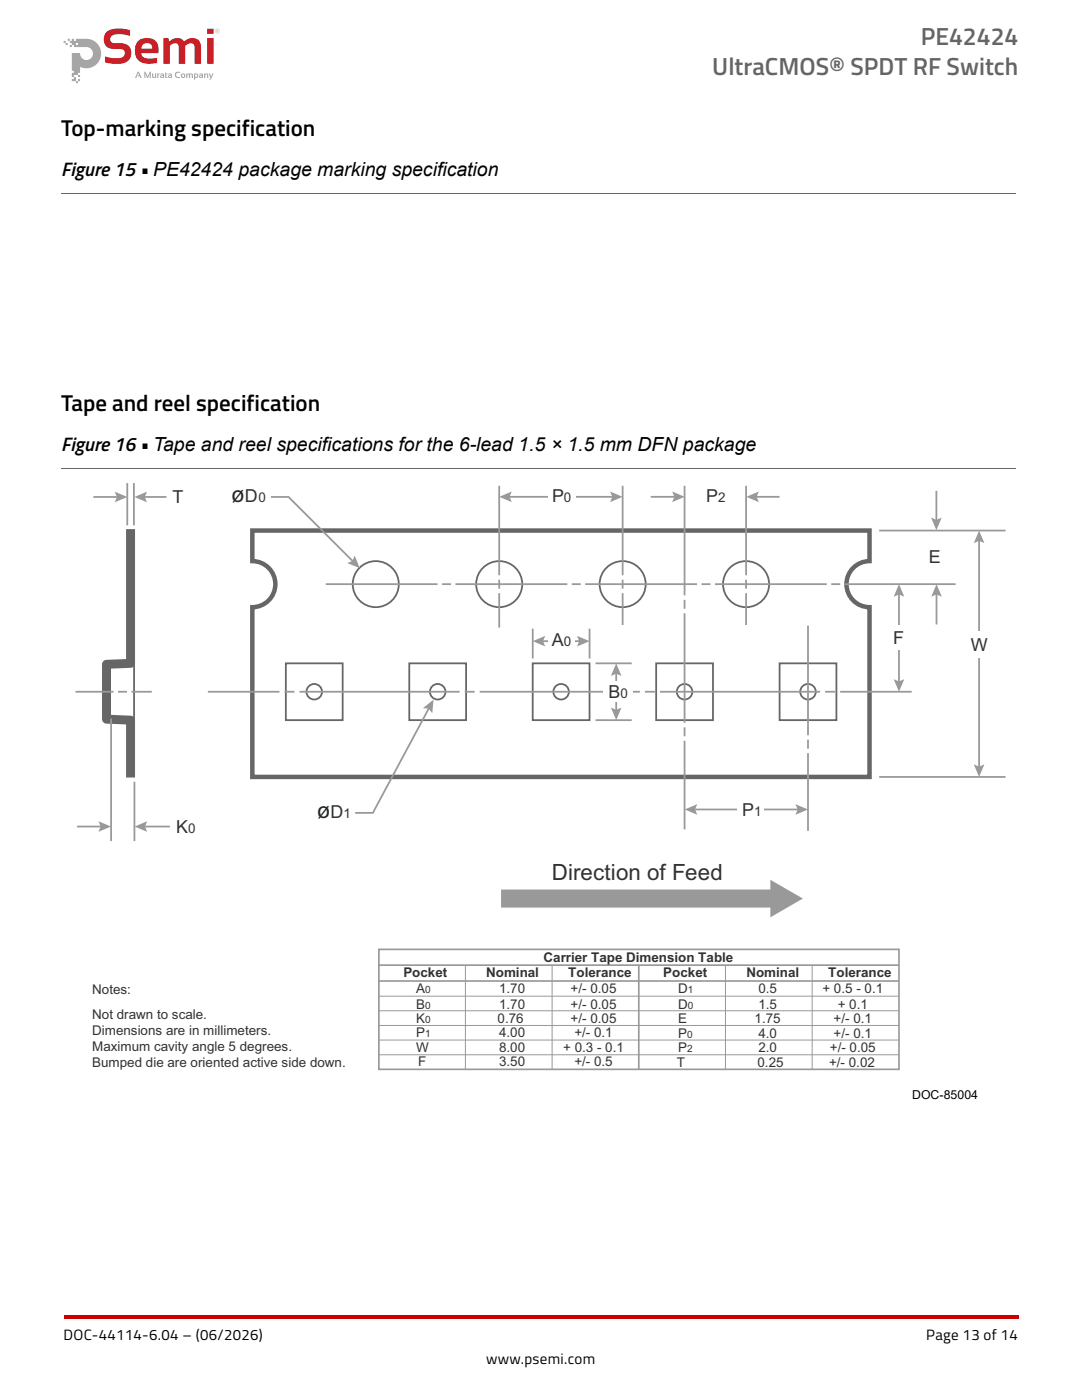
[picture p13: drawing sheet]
<svg xmlns="http://www.w3.org/2000/svg" width="216mm" height="279mm" viewBox="0 0 216 279" stroke-linecap="round" stroke-linejoin="round" font-family="sans-serif">
<defs><g id="words">
<g font-size="4.9" fill="#656565">
<text x="183.7" y="9">PE42424</text>
<text x="142.1" y="15">UltraCMOS® SPDT RF Switch</text>
</g>
<g font-size="4.6">
<text x="12.2" y="27.1">Top-marking specification</text>
<text x="12.2" y="82.1">Tape and reel specification</text>
</g>
<g font-size="4.5" fill="#083232">
<text x="46.1" y="100.2">ø</text>
<text x="63.2" y="163.2">ø</text>
</g>
<text font-size="4.5" fill="#313232" x="110.1" y="175.7">Direction of Feed</text>
<g font-size="3.9">
<text x="12.2" y="35.1">Figure 15 • PE42424 package marking specification</text>
<text x="12.2" y="90.1">Figure 16 • Tape and reel specifications for the 6-lead 1.5 × 1.5 mm DFN package</text>
</g>
<g font-size="3.6" fill="#313232">
<text x="34.4" y="100.4">T</text>
<text x="48.9" y="100.2">D</text>
<text x="110.1" y="100.3">P</text>
<text x="140.9" y="100.3">P</text>
<text x="185.4" y="112.5">E</text>
<text x="110.1" y="129">A</text>
<text x="178.2" y="128.5">F</text>
<text x="193.7" y="130">W</text>
<text x="121.4" y="139.3">B</text>
<text x="35.2" y="166.3">K</text>
<text x="66" y="163.2">D</text>
<text x="148.1" y="162.8">P</text>
</g>
<g font-size="3">
<text x="12.7" y="267.4">DOC-44114-6.04 – (06/2026)</text>
<text x="184.8" y="267.4">Page 13 of 14</text>
<text x="97" y="272.2">www.psemi.com</text>
</g>
<g font-size="2.7" fill="#313232">
<text x="51.6" y="100.2">0</text>
<text x="112.5" y="100.3">0</text>
<text x="143.3" y="100.3">2</text>
<text x="112.5" y="129">0</text>
<text x="123.8" y="139.3">0</text>
<text x="37.6" y="166.3">0</text>
<text x="68.6" y="163.2">1</text>
<text x="150.5" y="162.8">1</text>
<text x="108.5" y="191.9">Carrier Tape Dimension Table</text>
<text x="80.5" y="195">Pocket</text>
<text x="97" y="195">Nominal</text>
<text x="113.4" y="195">Tolerance</text>
<text x="132.4" y="195">Pocket</text>
<text x="148.9" y="195">Nominal</text>
<text x="165.3" y="195">Tolerance</text>
<text x="18.4" y="198.3">Notes:</text>
<text x="18.4" y="203.3">Not drawn to scale.</text>
<text x="83.1" y="201.3">B</text>
<text x="83.1" y="198.3">A</text>
<text x="99.6" y="201.3">1.70</text>
<text x="99.6" y="198.3">1.70</text>
<text x="113.9" y="201.3">+/- 0.05</text>
<text x="113.9" y="198.3">+/- 0.05</text>
<text x="135.3" y="201.3">D</text>
<text x="135.3" y="198.3">D</text>
<text x="151.3" y="201.3">1.5</text>
<text x="151.3" y="198.3">0.5</text>
<text x="164.1" y="198.3">+ 0.5 - 0.1</text>
<text x="167.2" y="201.3">+ 0.1</text>
<text x="18.4" y="206.5">Dimensions are in millimeters.</text>
<text x="18.4" y="209.7">Maximum cavity angle 5 degrees.</text>
<text x="83.1" y="209.9">W</text>
<text x="83.1" y="207">P</text>
<text x="83.1" y="204.2">K</text>
<text x="99.3" y="204.2">0.76</text>
<text x="99.6" y="209.9">8.00</text>
<text x="99.6" y="207">4.00</text>
<text x="112.4" y="209.9">+ 0.3 - 0.1</text>
<text x="113.9" y="204.2">+/- 0.05</text>
<text x="114.6" y="207">+/- 0.1</text>
<text x="135.3" y="204.2">E</text>
<text x="135.3" y="207.1">P</text>
<text x="135.3" y="209.9">P</text>
<text x="150.6" y="204.2">1.75</text>
<text x="151.3" y="209.9">2.0</text>
<text x="151.3" y="207.1">4.0</text>
<text x="165.6" y="209.9">+/- 0.05</text>
<text x="166.3" y="207.1">+/- 0.1</text>
<text x="166.3" y="204.2">+/- 0.1</text>
<text x="18.4" y="212.9">Bumped die are oriented active side down.</text>
<text x="83.5" y="212.8">F</text>
<text x="99.6" y="212.8">3.50</text>
<text x="114.6" y="212.8">+/- 0.5</text>
<text x="135" y="212.9">T</text>
<text x="151.2" y="212.9">0.25</text>
<text x="165.4" y="212.9">+/- 0.02</text>
</g>
<text font-size="2.5" x="182" y="219.4">DOC-85004</text>
<g font-size="2" fill="#313232">
<text x="84.9" y="201.3">0</text>
<text x="84.9" y="198.3">0</text>
<text x="137.3" y="201.3">0</text>
<text x="137.3" y="198.3">1</text>
<text x="84.9" y="207">1</text>
<text x="84.9" y="204.2">0</text>
<text x="137.1" y="207.1">0</text>
<text x="137.1" y="209.9">2</text>
</g>
</g></defs>
<path d="M12.7 262.6h190.5v.6h-190.5z" fill="#c00"/>
<path d="M13.5 7.7v.5h.8v-.5h.4v.5h.5v-.5a4.8 4.8 0 0 1 3.9 .7 2.94 2.94 0 0 1 .6 3.9 2.94 2.94 0 0 1-3.7 1v1.2h-.4v.5h-.9v.8h-.4v.4h.9v.4h.4v-.4h.4v-.4h-.4v.4h-.4v-.8h-.9v-.9h.4v-.4h-.4v-3.5h1.7a1.3 1.3 0 0 0 1.2 1.4 1.3 1.3 0 0 0 1.4-1.3 1.3 1.3 0 0 0-1.3-1.3h-2.6v-.4h-.8v.4h.4v-.8h-.4v-.9zM15.6 15h.4v.4h-.4zM12.7 8.2v.4h.4v.4h.4v-.4h-.4v-.4zM15.2 8.6v.4h.4v-.4z" fill-rule="evenodd" fill="#a8a6a5"/>
<g fill="#c82026">
<path d="M21.3 6.4a5.7 5.7 0 0 1 4.7-.4v1.2a4.8 4.8 0 0 0-3.7 0 .8 .8 0 0 0-.3 .9 .8 .8 0 0 0 .8 .5 3.2 3.2 0 0 1 3.1 .9 2.14 2.14 0 0 1-1.8 3.2h-1.8l-1.4-.3v-1.1a4.8 4.8 0 0 0 3.8 0 .85 .85 0 0 0 .2-1.1 .85 .85 0 0 0-1-.4 2.98 2.98 0 0 1-3-.9 2.32 2.32 0 0 1 .4-2.5z"/>
<path d="M32.6 7.6h1l.2 .7a1.91 1.91 0 0 1 2.9 0 2.06 2.06 0 0 1 3.2 .2l.2 1v3.2h-1.3v-3.2a.89 .89 0 0 0-.6-.9 .89 .89 0 0 0-1 .3l-.2 .3v3.5h-1.3v-3.2a.93 .93 0 0 0-.8-.9 .93 .93 0 0 0-1 .6v3.5h-1.3z"/>
<path d="M28.4 9l-.2 .7h2.2a1.07 1.07 0 0 0-.7-1.1 1.07 1.07 0 0 0-1.3 .4zM27.7 8a2.57 2.57 0 0 1 3.8 .8l.1 1.8h-3.4a1.44 1.44 0 0 0 2 1.1l1.1-.2v1.1l-1.1 .1a2.62 2.62 0 0 1-3.2-1.9 2.99 2.99 0 0 1 .7-2.8z"/>
<path d="M41.3 7.6h1.3v5.1h-1.3zM41.3 5.7h1.3v1.1h-1.3z"/>
</g>
<g fill="#a8a6a5">
<path d="M27.5 14.3h.2l.6 1.3h-.3l-.1-.4h-.4v-.2h.3l-.2-.4-.4 1h-.3z"/>
<path d="M28.8 14.3h.2l.5 1 .4-1h.2v1.3h-.2v-.9l-.3 .9h-.2l-.4-.9v.9h-.2z"/>
<path d="M30.3 14.7h.3v.5l.1 .2 .2-.1v-.6h.3v.9l-.2-.1h-.5z"/>
<path d="M31.4 14.7l.2 .1 .2-.1v.1l-.2 .1v.7h-.2z"/>
<path d="M32.9 14.5l.5 .2v.1h-.2v.5l.2 .1v.2l-.4-.1z"/>
<path d="M35.1 14.5l.8-.1v.2l-.1-.1a.47 .47 0 0 0-.7 .6 .47 .47 0 0 0 .8 .2v.2a.69 .69 0 0 1-.9-.1 .69 .69 0 0 1 .1-.9z"/>
<path d="M37.2 14.7l.2 .1 .3-.1 .2 .1 .5-.1 .1 .9h-.2v-.6l-.2-.2-.2 .1v.7h-.2l-.1-.8-.2 .1v.7h-.2z"/>
<path d="M40.7 14.7l.8 .1 .1 .8h-.3v-.6l-.1-.2-.2 .1v.7h-.3z"/>
<path d="M41.7 14.7h.2l.2 .6 .3-.6h.2l-.5 1-.2 .3-.1-.2 .2-.2z"/>
<path d="M32.2 15.2v.2l.3-.1v-.1zM32 14.7h.2a.4 .4 0 0 1 .5 .3v.6l-.6-.1-.1-.4 .5-.1-.5-.1z"/>
<path d="M33.8 15.2v.2l.3-.1v-.1zM33.6 14.7h.1a.4 .4 0 0 1 .6 .3v.6l-.7-.1-.1-.4 .6-.1-.5-.1z"/>
<path d="M36.3 15.1a.27 .27 0 0 0 .5 0 .27 .27 0 0 0-.5 0zM36.1 15.1a.47 .47 0 0 1 .9 0 .47 .47 0 0 1-.9 0z"/>
<path d="M38.9 14.9v.4h.3l.1-.4zM38.7 14.7a.5 .5 0 0 1 .8 .2 .5 .5 0 0 1-.5 .7l-.1 .3h-.2z"/>
<path d="M40 15.2v.2l.3-.1v-.1zM39.8 14.7h.1a.4 .4 0 0 1 .6 .3v.6l-.7-.1-.1-.4 .6-.1-.5-.1z"/>
<path d="M43.3 6h.1v.2h-.1zM43.2 5.9v.6l.1-.2 .3 .2-.2-.2 .2-.3z"/>
<path d="M42.9 6.2a.5 .5 0 0 0 1 0 .5 .5 0 0 0-1 0zM43 6.2a.43 .43 0 0 1 .8 0 .43 .43 0 0 1-.8 0z"/>
</g>
<path d="M12.2 38.5h190.5M12.2 93.5h190.5" fill="none" stroke="#656565" stroke-width=".2"/>
<path d="M50.3 105.9h123.2v6.1a4.6 4.6 0 0 0-4.6 4.6 4.6 4.6 0 0 0 4.6 4.6v33.9h-123.2v-33.9a4.6 4.6 0 0 0 4.6-4.6 4.6 4.6 0 0 0-4.6-4.6z" fill="#fff"/>
<path d="M50.3 105.9h123.2v6.1a4.6 4.6 0 0 0-4.6 4.6 4.6 4.6 0 0 0 4.6 4.6v33.9h-123.2v-33.9a4.6 4.6 0 0 0 4.6-4.6 4.6 4.6 0 0 0-4.6-4.6z" fill="none" stroke="#666" stroke-width=".89" stroke-linecap="butt"/>
<circle cx="148.9" cy="116.6" r="4.6" fill="#fff"/>
<circle cx="148.9" cy="116.6" r="4.6" fill="none" stroke="#666" stroke-width=".36"/>
<circle cx="124.2" cy="116.6" r="4.6" fill="#fff"/>
<circle cx="124.2" cy="116.6" r="4.6" fill="none" stroke="#666" stroke-width=".36"/>
<circle cx="99.6" cy="116.6" r="4.6" fill="#fff"/>
<circle cx="99.6" cy="116.6" r="4.6" fill="none" stroke="#666" stroke-width=".36"/>
<circle cx="75" cy="116.6" r="4.6" fill="#fff"/>
<circle cx="75" cy="116.6" r="4.6" fill="none" stroke="#666" stroke-width=".36"/>
<path d="M57 132.4h11.4v11.3h-11.4z" fill="#fff"/>
<path d="M57 132.4h11.4v11.3h-11.4z" fill="none" stroke="#666" stroke-width=".36"/>
<circle cx="62.7" cy="138.1" r="1.55" fill="#fff"/>
<circle cx="62.7" cy="138.1" r="1.55" fill="none" stroke="#666" stroke-width=".36"/>
<path d="M81.7 132.4h11.3v11.3h-11.3z" fill="#fff"/>
<path d="M81.7 132.4h11.3v11.3h-11.3z" fill="none" stroke="#666" stroke-width=".36"/>
<circle cx="87.3" cy="138.1" r="1.55" fill="#fff"/>
<circle cx="87.3" cy="138.1" r="1.55" fill="none" stroke="#666" stroke-width=".36"/>
<path d="M106.3 132.4h11.3v11.3h-11.3z" fill="#fff"/>
<path d="M106.3 132.4h11.3v11.3h-11.3z" fill="none" stroke="#666" stroke-width=".36"/>
<circle cx="112" cy="138.1" r="1.55" fill="#fff"/>
<circle cx="112" cy="138.1" r="1.55" fill="none" stroke="#666" stroke-width=".36"/>
<path d="M130.9 132.4h11.4v11.3h-11.4z" fill="#fff"/>
<path d="M130.9 132.4h11.4v11.3h-11.4z" fill="none" stroke="#666" stroke-width=".36"/>
<circle cx="136.6" cy="138.1" r="1.55" fill="#fff"/>
<circle cx="136.6" cy="138.1" r="1.55" fill="none" stroke="#666" stroke-width=".36"/>
<path d="M155.6 132.4h11.3v11.3h-11.3z" fill="#fff"/>
<path d="M155.6 132.4h11.3v11.3h-11.3z" fill="none" stroke="#666" stroke-width=".36"/>
<circle cx="161.2" cy="138.1" r="1.55" fill="#fff"/>
<circle cx="161.2" cy="138.1" r="1.55" fill="none" stroke="#666" stroke-width=".36"/>
<path d="M25.4 105.8h1.3v26.6a.67 .67 0 0 1-.6 .7l-4.2 .1v9.7l4.2 .2a.67 .67 0 0 1 .6 .6v11.2h-1.3v-10.5l-4.2-.2a.67 .67 0 0 1-.6-.7v-10.9a.67 .67 0 0 1 .6-.7l4.2-.2z" fill="#666"/>
<path d="M25.4 105.8h1.3v26.6a.67 .67 0 0 1-.6 .7l-4.2 .1v9.7l4.2 .2a.67 .67 0 0 1 .6 .6v11.2h-1.3v-10.5l-4.2-.2a.67 .67 0 0 1-.6-.7v-10.9a.67 .67 0 0 1 .6-.7l4.2-.2z" fill="none" stroke="#666" stroke-width=".45"/>
<path d="M26.8 129.5v16.8" fill="none" stroke="#666" stroke-width=".36"/>
<path d="M100 177.5h53.7v-1.9l6.5 3.7-6.5 3.8v-2h-53.7z" fill="#999"/>
<path d="M75.6 189.5h103.8v23.9h-103.8zM75.6 192.6h103.8M75.6 195.8h103.8M127.5 192.8v20.6" fill="none" stroke="#999" stroke-width=".33"/>
<path d="M75.6 198.8h103.8M92.9 192.8v20.6M110.2 192.8v20.6M144.8 192.8v20.6M162.1 192.8v20.6M75.6 201.7h103.8M75.6 204.7h103.8M75.6 207.6h103.8M75.6 210.5h103.8" fill="none" stroke="#999" stroke-width=".2"/>
<path d="M15.1 138.1h15.2" fill="none" stroke="#999" stroke-width=".36" stroke-dasharray="7.6 .9 1.8 .9" stroke-linecap="butt"/>
<path d="M25.4 96.4v8.5M26.7 96.4v8.5M28.5 99.2h4.7M22.2 143.4v24.4M26.8 156v11.8" fill="none" stroke="#999" stroke-width=".36"/>
<path d="M26.8 99.2l2.5-1.1-.4 1.1 .4 1z" fill="#999"/>
<path d="M18.6 99.2h5.1" fill="none" stroke="#999" stroke-width=".36"/>
<path d="M22.9 98.1l2.5 1.1-2.5 1 .4-1z" fill="#999"/>
<path d="M28.6 165h5.3" fill="none" stroke="#999" stroke-width=".36"/>
<path d="M26.9 165l2.5-1.1-.5 1.1 .5 1z" fill="#999"/>
<path d="M15.4 165h5" fill="none" stroke="#999" stroke-width=".36"/>
<path d="M19.6 163.9l2.6 1.1-2.6 1 .5-1z" fill="#999"/>
<path d="M41.5 138.1h14.3M167.6 138.1h14.3M85.7 141.1l-11.3 21.1h-3.5" fill="none" stroke="#999" stroke-width=".36"/>
<path d="M56.8 138.1h2.5" fill="none" stroke="#999" stroke-width=".36" stroke-dasharray="2 1" stroke-linecap="butt"/>
<path d="M59.8 138.1h107.3" fill="none" stroke="#999" stroke-width=".36" stroke-dasharray="32 1 2 1" stroke-linecap="butt"/>
<path d="M84.4 141.3l2.1-1.7-.2 2.7-.8-.9z" fill="#999"/>
<path d="M54.1 99.2h3.5l13 13" fill="none" stroke="#999" stroke-width=".36"/>
<path d="M69.3 112.4l1-.5 .5-1 1 2.5z" fill="#999"/>
<path d="M99.6 96.9v28.4M124.2 96.9v27.8M148.9 96.9v27.8" fill="none" stroke="#999" stroke-width=".36" stroke-dasharray="17.9 .9 1.8 .9" stroke-linecap="butt"/>
<path d="M101.3 99.2h21.2" fill="none" stroke="#999" stroke-width=".36"/>
<g fill="#999">
<path d="M99.6 99.2l2.5-1.1-.4 1.1 .4 1z"/>
<path d="M121.7 98.1l2.5 1.1-2.5 1 .5-1z"/>
</g>
<path d="M109.3 97.2h5.5v3.9h-5.5z" fill="#fff"/>
<path d="M65 116.6h125.7" fill="none" stroke="#999" stroke-width=".36" stroke-dasharray="22.3 .9 1.8 .9" stroke-linecap="butt"/>
<path d="M136.6 96.9v68.6" fill="none" stroke="#999" stroke-width=".36" stroke-dasharray="21.9 .9 1.8 .9" stroke-linecap="butt"/>
<path d="M150.6 99.2h5" fill="none" stroke="#999" stroke-width=".36"/>
<path d="M148.9 99.2l2.5-1.1-.4 1.1 .4 1z" fill="#999"/>
<path d="M129.8 99.2h5.1" fill="none" stroke="#999" stroke-width=".36"/>
<path d="M134.1 98.1l2.5 1.1-2.5 1 .5-1z" fill="#999"/>
<path d="M161.2 124.9v40.9" fill="none" stroke="#999" stroke-width=".36" stroke-dasharray="21.9 .9 1.8 .9" stroke-linecap="butt"/>
<path d="M138.3 161.5h21.2" fill="none" stroke="#999" stroke-width=".36"/>
<g fill="#999">
<path d="M136.6 161.5l2.5-1-.4 1 .4 1.1z"/>
<path d="M158.7 160.5l2.5 1-2.5 1.1 .5-1.1z"/>
</g>
<path d="M147.2 158.6h5.2v4.9h-5.2z" fill="#fff"/>
<path d="M179.4 118.3v18" fill="none" stroke="#999" stroke-width=".36"/>
<g fill="#999">
<path d="M178.3 135.5l1.1 .5 1-.5-1 2.6z"/>
<path d="M179.4 116.6l1 2.5-1-.5-1.1 .5z"/>
</g>
<path d="M176.5 124.8h5.8v4.9h-5.8z" fill="#fff"/>
<path d="M175.4 105.9h25.2M195.4 107.6v45.7M175.4 155.1h25.2" fill="none" stroke="#999" stroke-width=".36"/>
<g fill="#999">
<path d="M194.3 152.5l1.1 .5 1-.5-1 2.6z"/>
<path d="M195.4 105.9l1 2.5-1-.5-1.1 .5z"/>
</g>
<path d="M193.3 125.9h4.2v5.3h-4.2z" fill="#fff"/>
<path d="M186.9 118.3v6.3" fill="none" stroke="#999" stroke-width=".36"/>
<path d="M186.9 116.6l1 2.5-1-.5-1.1 .5z" fill="#999"/>
<path d="M186.8 98v6.1" fill="none" stroke="#999" stroke-width=".36"/>
<path d="M185.8 103.3l1 .5 1.1-.5-1.1 2.5z" fill="#999"/>
<path d="M106.3 125.5v5.9M108 128h7.9M117.6 125.5v5.9" fill="none" stroke="#999" stroke-width=".36"/>
<g fill="#999">
<path d="M106.3 128l2.5-1.1-.4 1.1 .4 1z"/>
<path d="M115.1 126.9l2.5 1.1-2.5 1 .5-1z"/>
</g>
<path d="M109.3 125.8h5.3v4h-5.3z" fill="#fff"/>
<path d="M118.8 132.4h7.3M123 134.1v7.9" fill="none" stroke="#999" stroke-width=".36"/>
<g fill="#999">
<path d="M121.9 141.2l1.1 .5 1-.5-1 2.5z"/>
<path d="M123 132.4l1 2.5-1-.4-1.1 .4z"/>
</g>
<path d="M120.4 136h5.8v4h-5.8z" fill="#fff"/>
<path d="M118.8 143.7h7.3" fill="none" stroke="#999" stroke-width=".36"/>
<use href="#words"/>
</svg>
